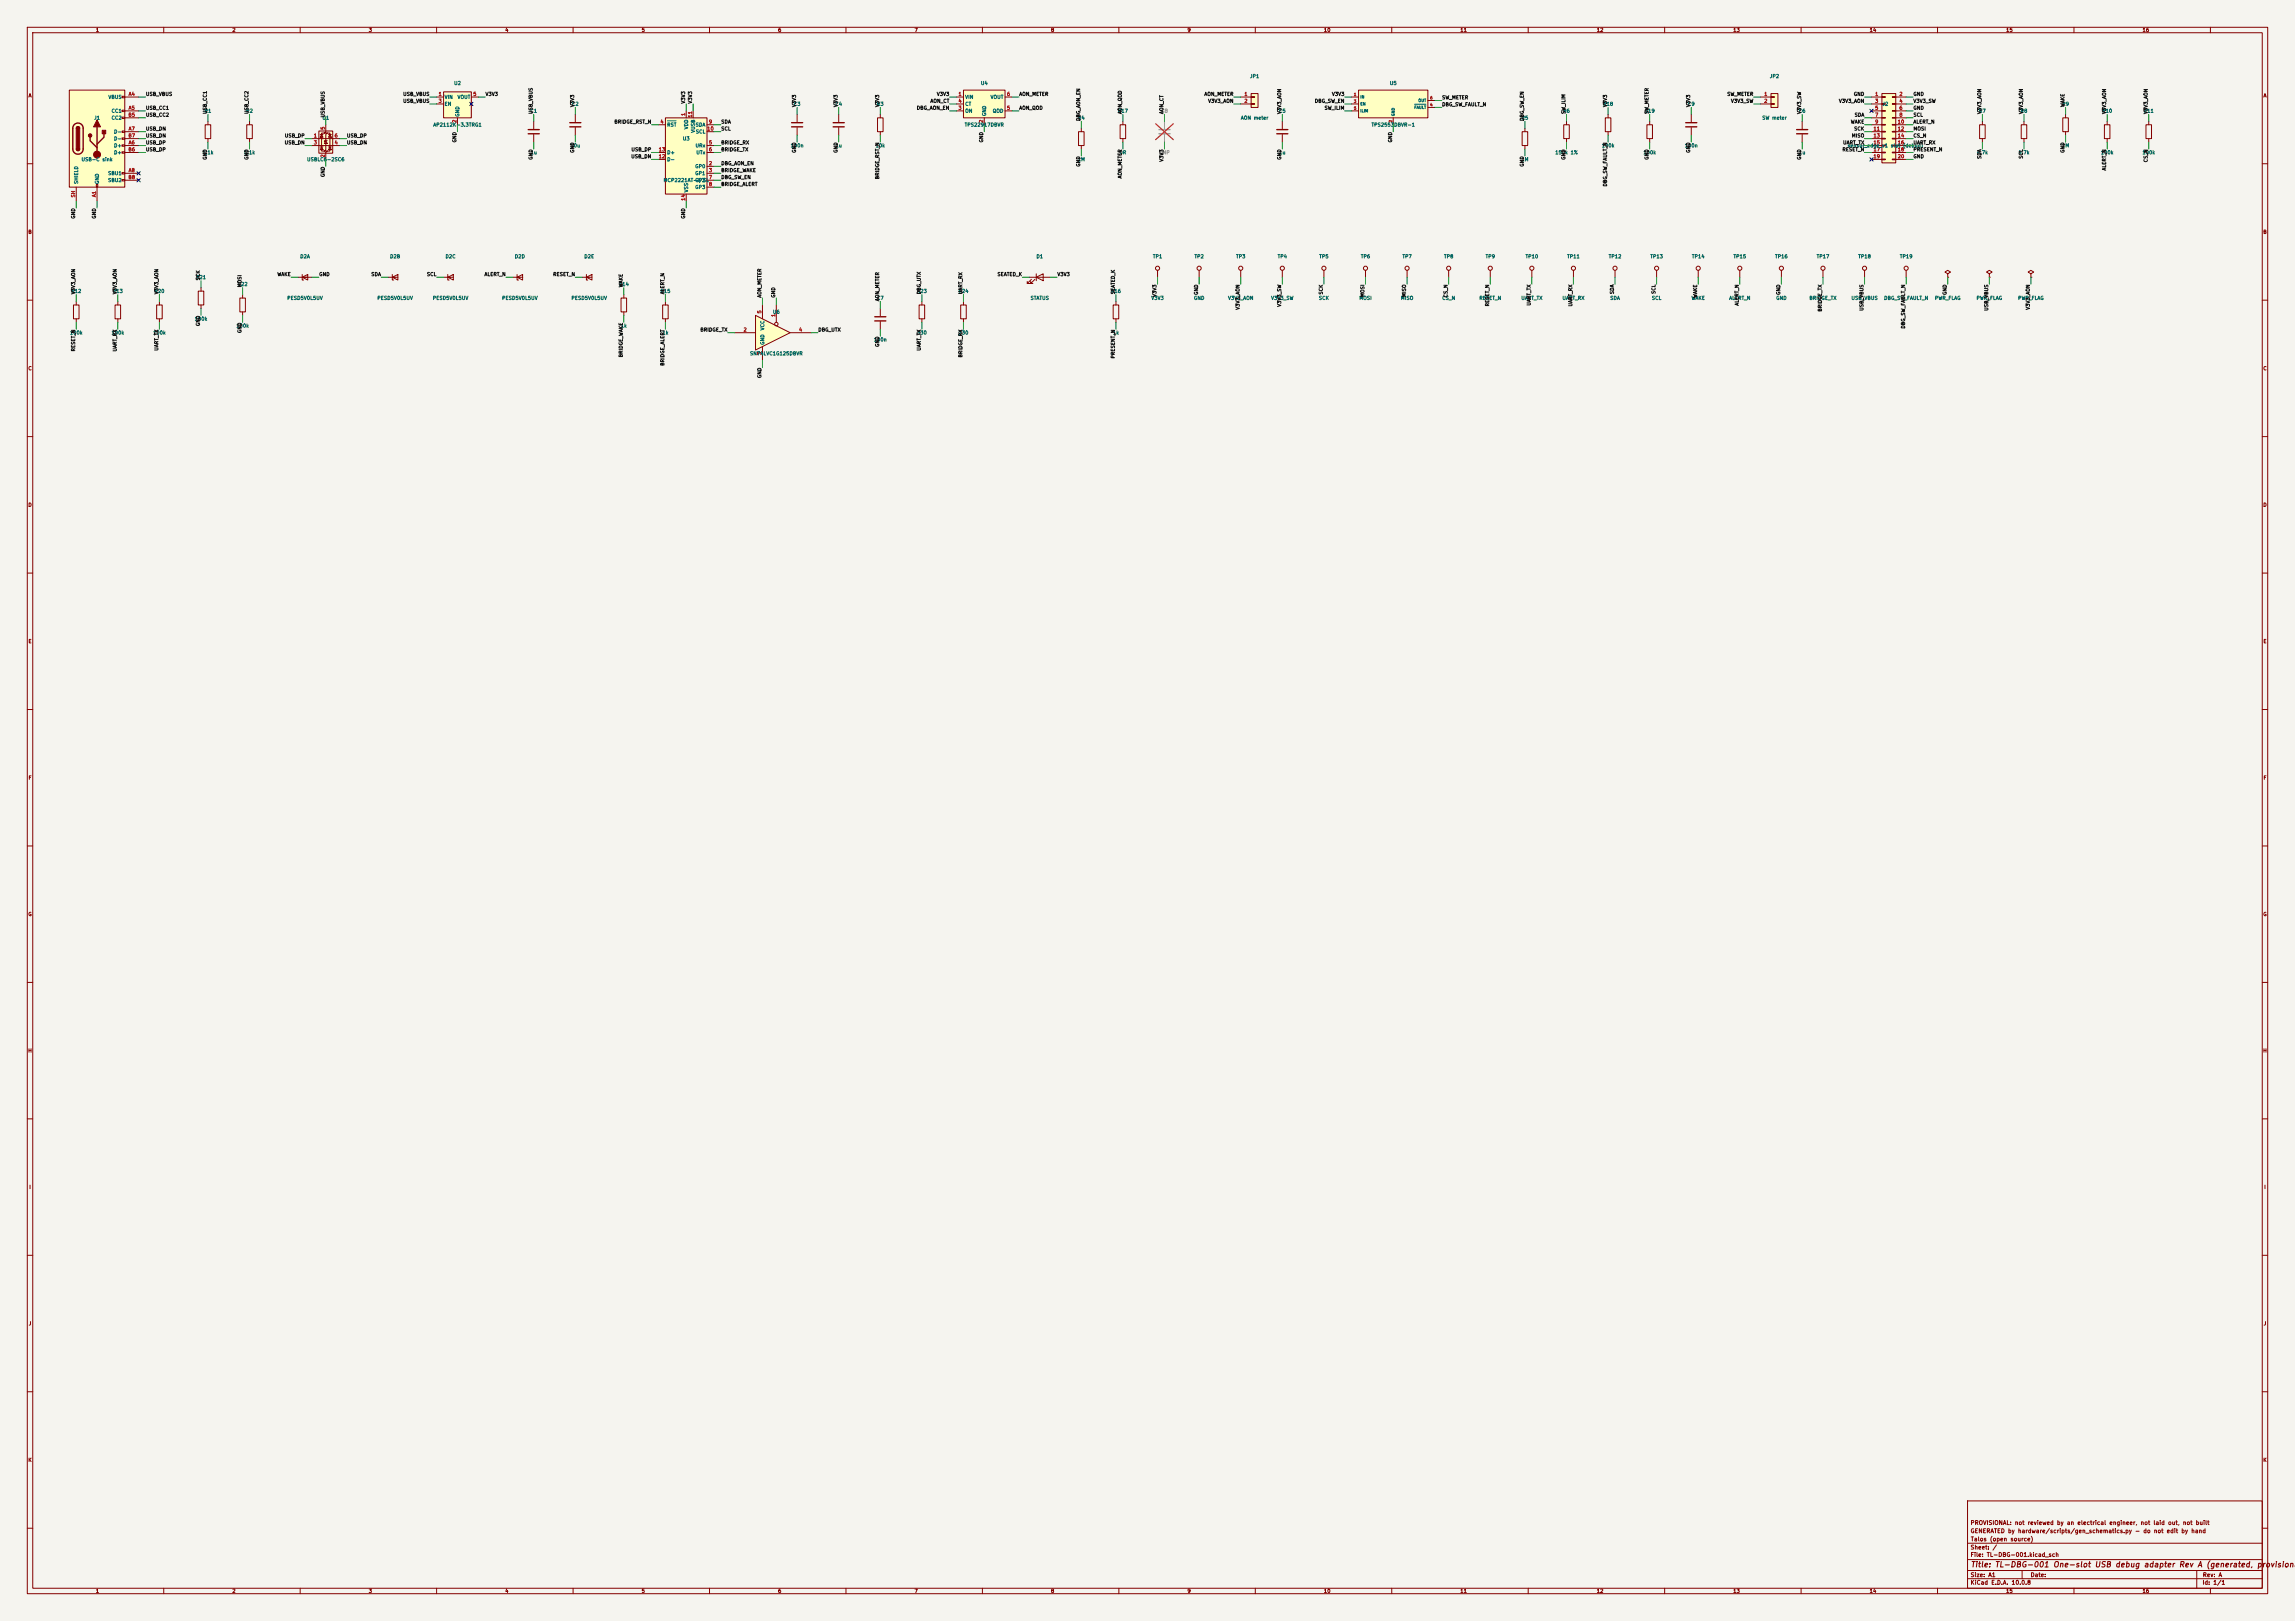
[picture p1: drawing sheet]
<svg xmlns="http://www.w3.org/2000/svg" width="841mm" height="594mm" viewBox="0 0 841 594" stroke-linecap="round" stroke-linejoin="round" font-family="sans-serif">
<defs><g id="words">
<text font-size="2" fill="#840000" x="722" y="574.8">Title: TL-DBG-001 One-slot USB debug adapter Rev A (generated, provisiona</text>
<g font-size="1.5" fill="#840000">
<text x="721.9" y="562.1">GENERATED by hardware/scripts/gen_schematics.py - do not edit by hand</text>
<text x="721.9" y="559.1">PROVISIONAL: not reviewed by an electrical engineer, not laid out, not built</text>
<text x="721.9" y="568.1">Sheet: /</text>
<text x="722" y="565.1">Talos (open source)</text>
<text x="721.9" y="570.8">File: TL-DBG-001.kicad_sch</text>
<text x="721.9" y="581">KiCad E.D.A. 10.0.8</text>
<text x="721.9" y="578.2">Size: A1</text>
<text x="743.9" y="578.2">Date:</text>
<text x="806.9" y="581">Id: 1/1</text>
<text x="807" y="578.2">Rev: A</text>
</g>
<g font-size="1.3" fill="#840000">
<text x="35" y="12">1</text>
<text x="85" y="12">2</text>
<text x="135" y="12">3</text>
<text x="185" y="12">4</text>
<text x="235" y="12">5</text>
<text x="285" y="12">6</text>
<text x="335" y="12">7</text>
<text x="385" y="12">8</text>
<text x="435" y="12">9</text>
<text x="485" y="12">10</text>
<text x="535" y="12">11</text>
<text x="585" y="12">12</text>
<text x="635" y="12">13</text>
<text x="685" y="12">14</text>
<text x="735" y="12">15</text>
<text x="785" y="12">16</text>
<text x="10.3" y="36">A</text>
<text x="829.3" y="36">A</text>
<text x="10.2" y="86">B</text>
<text x="829.2" y="86">B</text>
<text x="10.2" y="136">C</text>
<text x="829.2" y="136">C</text>
<text x="10.2" y="186">D</text>
<text x="829.2" y="186">D</text>
<text x="10.3" y="236">E</text>
<text x="829.3" y="236">E</text>
<text x="10.3" y="286">F</text>
<text x="829.3" y="286">F</text>
<text x="10.2" y="336">G</text>
<text x="829.2" y="336">G</text>
<text x="10.2" y="386">H</text>
<text x="829.2" y="386">H</text>
<text x="10.6" y="436">I</text>
<text x="829.6" y="436">I</text>
<text x="10.4" y="486">J</text>
<text x="829.4" y="486">J</text>
<text x="10.2" y="536">K</text>
<text x="829.2" y="536">K</text>
<text x="35" y="584">1</text>
<text x="85" y="584">2</text>
<text x="135" y="584">3</text>
<text x="185" y="584">4</text>
<text x="235" y="584">5</text>
<text x="285" y="584">6</text>
<text x="335" y="584">7</text>
<text x="385" y="584">8</text>
<text x="435" y="584">9</text>
<text x="485" y="584">10</text>
<text x="535" y="584">11</text>
<text x="585" y="584">12</text>
<text x="635" y="584">13</text>
<text x="685" y="584">14</text>
<text x="735" y="584">15</text>
<text x="785" y="584">16</text>
</g>
<g font-size="1.3" fill="#006464">
<text x="457.9" y="28.9">JP1</text>
<text x="648.4" y="28.9">JP2</text>
<text x="166.2" y="31.4">U2</text>
<text x="359.3" y="31.4">U4</text>
<text x="509.1" y="31.4">U5</text>
<text x="39.6" y="36.5">VBUS</text>
<text x="40.7" y="41.6">CC1</text>
<text x="74.8" y="41.6">R1</text>
<text x="90.1" y="41.6">R2</text>
<text x="162.8" y="36.5">VIN</text>
<text x="162.8" y="39.1">EN</text>
<text x="167.5" y="36.5">VOUT</text>
<text x="194.2" y="41.6">C1</text>
<text x="209.5" y="39.1">C2</text>
<text x="290.7" y="39.1">C3</text>
<text x="306" y="39.1">C4</text>
<text x="321.2" y="39.1">R3</text>
<text x="353.5" y="36.5">VIN</text>
<text x="353.5" y="41.6">ON</text>
<text x="353.5" y="39.1">CT</text>
<text x="362.8" y="36.5">VOUT</text>
<text x="363.6" y="41.6">QOD</text>
<text x="409.5" y="41.6">R17</text>
<text x="468.5" y="41.6">C5</text>
<text x="572.7" y="41.6">R6</text>
<text x="587.3" y="39.1">R18</text>
<text x="602.5" y="41.6">R19</text>
<text x="618.4" y="39.1">C9</text>
<text x="659" y="41.6">C6</text>
<text x="689.7" y="39.1">J2</text>
<text x="725.1" y="41.6">R7</text>
<text x="740.3" y="41.6">R8</text>
<text x="755.6" y="39.1">R9</text>
<text x="770.2" y="41.6">R10</text>
<text x="785.4" y="41.6">R11</text>
<text x="34.3" y="44.1">J1</text>
<text x="40.7" y="44.1">CC2</text>
<text x="118" y="44.1">U1</text>
<text x="158.6" y="46.7">AP2112K-3.3TRG1</text>
<text x="168.6" y="43" transform="rotate(-90 168.6 43)">GND</text>
<text x="244.3" y="46.7">RST</text>
<text x="252.4" y="47.5" transform="rotate(-90 252.4 47.5)">VDD</text>
<text x="254.8" y="46.7">SDA</text>
<text x="353.4" y="46.7">TPS22917DBVR</text>
<text x="361.6" y="42.7" transform="rotate(-90 361.6 42.7)">GND</text>
<text x="394.9" y="44.1">R4</text>
<text x="454.6" y="44.1">AON meter</text>
<text x="502.4" y="46.7">TPS2553DBVR-1</text>
<text x="557.4" y="44.1">R5</text>
<text x="645.6" y="44.1">SW meter</text>
<text x="41.6" y="49.2">D-</text>
<text x="41.6" y="51.8">D-</text>
<text x="250.1" y="51.8">U3</text>
<text x="254.8" y="49.2">SCL</text>
<text x="255" y="48.8" transform="rotate(-90 255 48.8)">VUSB</text>
<text x="29.7" y="59.4">USB-C sink</text>
<text x="41.6" y="54.3">D+</text>
<text x="41.6" y="56.8">D+</text>
<text x="74" y="56.8">5.1k</text>
<text x="89.3" y="56.8">5.1k</text>
<text x="112.4" y="59.4">USBLC6-2SC6</text>
<text x="194.3" y="56.8">1u</text>
<text x="208.9" y="54.3">10u</text>
<text x="244.3" y="59.4">D-</text>
<text x="244.3" y="56.8">D+</text>
<text x="254.7" y="54.3">URx</text>
<text x="255" y="56.8">UTx</text>
<text x="289.6" y="54.3">100n</text>
<text x="306" y="54.3">1u</text>
<text x="320.7" y="54.3">10k</text>
<text x="394.8" y="59.4">1M</text>
<text x="410.1" y="56.8">0R</text>
<text x="468.6" y="56.8">1u</text>
<text x="557.3" y="59.4">1M</text>
<text x="569.8" y="56.8">150k 1%</text>
<text x="586.8" y="54.3">100k</text>
<text x="602.1" y="56.8">100k</text>
<text x="617.2" y="54.3">100n</text>
<text x="659.1" y="56.8">1u</text>
<text x="676.9" y="54.3">sensor_edge_v1 slot (debug)</text>
<text x="724.3" y="56.8">4.7k</text>
<text x="739.5" y="56.8">4.7k</text>
<text x="755.5" y="54.3">1M</text>
<text x="769.7" y="56.8">100k</text>
<text x="784.9" y="56.8">100k</text>
<text x="39.5" y="64.5">SBU1</text>
<text x="254.6" y="61.9">GP0</text>
<text x="254.6" y="64.5">GP1</text>
<text x="28.9" y="67.6" transform="rotate(-90 28.9 67.6)">SHIELD</text>
<text x="36.5" y="67.6" transform="rotate(-90 36.5 67.6)">GND</text>
<text x="39.5" y="67">SBU2</text>
<text x="243" y="67">MCP2221AT-I/SL</text>
<text x="252.4" y="70.6" transform="rotate(-90 252.4 70.6)">VSS</text>
<text x="254.6" y="67">GP2</text>
<text x="254.6" y="69.5">GP3</text>
<text x="109.8" y="94.9">D2A</text>
<text x="142.8" y="94.9">D2B</text>
<text x="163.1" y="94.9">D2C</text>
<text x="188.5" y="94.9">D2D</text>
<text x="214" y="94.9">D2E</text>
<text x="379.6" y="94.9">D1</text>
<text x="422.3" y="94.9">TP1</text>
<text x="437.6" y="94.9">TP2</text>
<text x="452.8" y="94.9">TP3</text>
<text x="468" y="94.9">TP4</text>
<text x="483.3" y="94.9">TP5</text>
<text x="498.5" y="94.9">TP6</text>
<text x="513.8" y="94.9">TP7</text>
<text x="529" y="94.9">TP8</text>
<text x="544.2" y="94.9">TP9</text>
<text x="558.9" y="94.9">TP10</text>
<text x="574.1" y="94.9">TP11</text>
<text x="589.4" y="94.9">TP12</text>
<text x="604.6" y="94.9">TP13</text>
<text x="619.8" y="94.9">TP14</text>
<text x="635.1" y="94.9">TP15</text>
<text x="650.3" y="94.9">TP16</text>
<text x="665.6" y="94.9">TP17</text>
<text x="680.8" y="94.9">TP18</text>
<text x="696" y="94.9">TP19</text>
<text x="26" y="107.6">R12</text>
<text x="41.2" y="107.6">R13</text>
<text x="56.4" y="107.6">R20</text>
<text x="71.7" y="102.6">R21</text>
<text x="86.9" y="105.1">R22</text>
<text x="226.6" y="105.1">R14</text>
<text x="241.9" y="107.6">R15</text>
<text x="335.8" y="107.6">R23</text>
<text x="351.1" y="107.6">R24</text>
<text x="407" y="107.6">R16</text>
<text x="105.1" y="110.2">PESD5V0L5UV</text>
<text x="138.1" y="110.2">PESD5V0L5UV</text>
<text x="158.4" y="110.2">PESD5V0L5UV</text>
<text x="183.8" y="110.2">PESD5V0L5UV</text>
<text x="209.2" y="110.2">PESD5V0L5UV</text>
<text x="321.2" y="110.2">C7</text>
<text x="377.5" y="110.2">STATUS</text>
<text x="421.8" y="110.2">V3V3</text>
<text x="437.4" y="110.2">GND</text>
<text x="449.9" y="110.2">V3V3_AON</text>
<text x="465.7" y="110.2">V3V3_SW</text>
<text x="483.1" y="110.2">SCK</text>
<text x="498" y="110.2">MOSI</text>
<text x="513.2" y="110.2">MISO</text>
<text x="528.3" y="110.2">CS_N</text>
<text x="542" y="110.2">RESET_N</text>
<text x="557.3" y="110.2">UART_TX</text>
<text x="572.4" y="110.2">UART_RX</text>
<text x="589.9" y="110.2">SDA</text>
<text x="605.2" y="110.2">SCL</text>
<text x="619.7" y="110.2">WAKE</text>
<text x="633.5" y="110.2">ALERT_N</text>
<text x="650.7" y="110.2">GND</text>
<text x="662.9" y="110.2">BRIDGE_TX</text>
<text x="678.3" y="110.2">USB_VBUS</text>
<text x="690.3" y="110.2">DBG_SW_FAULT_N</text>
<text x="708.9" y="110.2">PWR_FLAG</text>
<text x="724.1" y="110.2">PWR_FLAG</text>
<text x="739.4" y="110.2">PWR_FLAG</text>
<text x="71.2" y="117.8">100k</text>
<text x="283.1" y="115.3">U6</text>
<text x="25.5" y="122.9">100k</text>
<text x="40.7" y="122.9">100k</text>
<text x="56" y="122.9">100k</text>
<text x="86.4" y="120.3">100k</text>
<text x="227.4" y="120.3">1k</text>
<text x="242.6" y="122.9">1k</text>
<text x="280.4" y="121.2" transform="rotate(-90 280.4 121.2)">VCC</text>
<text x="320.1" y="125.4">100n</text>
<text x="335.9" y="122.9">330</text>
<text x="351.1" y="122.9">330</text>
<text x="407.7" y="122.9">1k</text>
<text x="274.7" y="130.5">SN74LVC1G125DBVR</text>
<text x="280.4" y="126.5" transform="rotate(-90 280.4 126.5)">GND</text>
</g>
<g font-size="1.3" fill="#a90000">
<text x="47" y="35.4">A4</text>
<text x="160.6" y="35.4">1</text>
<text x="173.3" y="35.4">5</text>
<text x="351.1" y="35.4">1</text>
<text x="368.8" y="35.4">6</text>
<text x="455.8" y="35.4">1</text>
<text x="646.3" y="35.4">1</text>
<text x="687" y="35.4">1</text>
<text x="695.9" y="35.4">2</text>
<text x="47" y="40.5">A5</text>
<text x="160.6" y="38">3</text>
<text x="351.1" y="40.5">3</text>
<text x="351.1" y="38">4</text>
<text x="368.8" y="40.5">5</text>
<text x="455.8" y="38">2</text>
<text x="646.3" y="38">2</text>
<text x="687" y="38">3</text>
<text x="687" y="40.5">5</text>
<text x="695.9" y="38">4</text>
<text x="695.9" y="40.5">6</text>
<text x="46.9" y="43">B5</text>
<text x="119.2" y="47.7" transform="rotate(-90 119.2 47.7)">5</text>
<text x="167.5" y="45.2" transform="rotate(-90 167.5 45.2)">2</text>
<text x="241.8" y="45.6">4</text>
<text x="251.3" y="42.6" transform="rotate(-90 251.3 42.6)">1</text>
<text x="253.9" y="43.2" transform="rotate(-90 253.9 43.2)">11</text>
<text x="259.6" y="45.6">9</text>
<text x="360.5" y="45.2" transform="rotate(-90 360.5 45.2)">2</text>
<text x="687" y="43">7</text>
<text x="687" y="45.6">9</text>
<text x="695.3" y="45.6">10</text>
<text x="695.9" y="43">8</text>
<text x="46.9" y="50.7">B7</text>
<text x="47" y="53.2">A6</text>
<text x="47" y="48.1">A7</text>
<text x="114.8" y="50.7">1</text>
<text x="114.8" y="53.2">3</text>
<text x="122.5" y="53.2">4</text>
<text x="122.5" y="50.7">6</text>
<text x="259" y="48.1">10</text>
<text x="259.6" y="53.2">5</text>
<text x="686.4" y="48.1">11</text>
<text x="686.4" y="50.7">13</text>
<text x="686.4" y="53.2">15</text>
<text x="695.3" y="48.1">12</text>
<text x="695.3" y="50.7">14</text>
<text x="695.3" y="53.2">16</text>
<text x="46.9" y="55.7">B6</text>
<text x="119.2" y="57.9" transform="rotate(-90 119.2 57.9)">2</text>
<text x="241.2" y="58.3">12</text>
<text x="241.2" y="55.7">13</text>
<text x="259.6" y="55.7">6</text>
<text x="686.4" y="55.7">17</text>
<text x="686.4" y="58.3">19</text>
<text x="695.3" y="55.7">18</text>
<text x="695.3" y="58.3">20</text>
<text x="46.9" y="65.9">B8</text>
<text x="47" y="63.4">A8</text>
<text x="259.6" y="60.8">2</text>
<text x="259.6" y="63.4">3</text>
<text x="259.6" y="65.9">7</text>
<text x="259.6" y="68.4">8</text>
<text x="27.8" y="72.5" transform="rotate(-90 27.8 72.5)">SH</text>
<text x="35.4" y="72.4" transform="rotate(-90 35.4 72.4)">A1</text>
<text x="251.3" y="73.7" transform="rotate(-90 251.3 73.7)">14</text>
<text x="279.3" y="115" transform="rotate(-90 279.3 115)">5</text>
<text x="284.3" y="116.3" transform="rotate(-90 284.3 116.3)">1</text>
<text x="272.3" y="121.8">2</text>
<text x="292.6" y="121.8">4</text>
<text x="279.3" y="130.3" transform="rotate(-90 279.3 130.3)">3</text>
</g>
<g font-size="1.3" fill="#0f0f0f">
<text x="53.3" y="35.4">USB_VBUS</text>
<text x="147.6" y="35.4">USB_VBUS</text>
<text x="177.8" y="35.4">V3V3</text>
<text x="343.2" y="35.4">V3V3</text>
<text x="373.4" y="35.4">AON_METER</text>
<text x="441.2" y="35.4">AON_METER</text>
<text x="487.9" y="35.4">V3V3</text>
<text x="632.8" y="35.4">SW_METER</text>
<text x="679.2" y="35.4">GND</text>
<text x="701" y="35.4">GND</text>
<text x="53.3" y="40.5">USB_CC1</text>
<text x="76.1" y="41.9" transform="rotate(-90 76.1 41.9)">USB_CC1</text>
<text x="91.3" y="41.9" transform="rotate(-90 91.3 41.9)">USB_CC2</text>
<text x="147.6" y="38">USB_VBUS</text>
<text x="195.5" y="41.9" transform="rotate(-90 195.5 41.9)">USB_VBUS</text>
<text x="210.7" y="39.4" transform="rotate(-90 210.7 39.4)">V3V3</text>
<text x="251.3" y="38.1" transform="rotate(-90 251.3 38.1)">V3V3</text>
<text x="253.9" y="38.1" transform="rotate(-90 253.9 38.1)">V3V3</text>
<text x="292" y="39.4" transform="rotate(-90 292 39.4)">V3V3</text>
<text x="307.2" y="39.4" transform="rotate(-90 307.2 39.4)">V3V3</text>
<text x="322.5" y="39.4" transform="rotate(-90 322.5 39.4)">V3V3</text>
<text x="335.8" y="40.5">DBG_AON_EN</text>
<text x="340.8" y="38">AON_CT</text>
<text x="373.4" y="40.5">AON_QOD</text>
<text x="411.4" y="41.9" transform="rotate(-90 411.4 41.9)">AON_QOD</text>
<text x="426.6" y="41.9" transform="rotate(-90 426.6 41.9)">AON_CT</text>
<text x="442.6" y="38">V3V3_AON</text>
<text x="469.8" y="41.9" transform="rotate(-90 469.8 41.9)">V3V3_AON</text>
<text x="481.6" y="38">DBG_SW_EN</text>
<text x="485.2" y="40.5">SW_ILIM</text>
<text x="528.3" y="39.2">DBG_SW_FAULT_N</text>
<text x="528.3" y="36.7">SW_METER</text>
<text x="573.9" y="41.9" transform="rotate(-90 573.9 41.9)">SW_ILIM</text>
<text x="589.2" y="39.4" transform="rotate(-90 589.2 39.4)">V3V3</text>
<text x="604.4" y="41.9" transform="rotate(-90 604.4 41.9)">SW_METER</text>
<text x="619.6" y="39.4" transform="rotate(-90 619.6 39.4)">V3V3</text>
<text x="634.2" y="38">V3V3_SW</text>
<text x="660.3" y="41.9" transform="rotate(-90 660.3 41.9)">V3V3_SW</text>
<text x="673.7" y="38">V3V3_AON</text>
<text x="701" y="40.5">GND</text>
<text x="701" y="38">V3V3_SW</text>
<text x="726.3" y="41.9" transform="rotate(-90 726.3 41.9)">V3V3_AON</text>
<text x="741.6" y="41.9" transform="rotate(-90 741.6 41.9)">V3V3_AON</text>
<text x="756.8" y="39.4" transform="rotate(-90 756.8 39.4)">WAKE</text>
<text x="772" y="41.9" transform="rotate(-90 772 41.9)">V3V3_AON</text>
<text x="787.3" y="41.9" transform="rotate(-90 787.3 41.9)">V3V3_AON</text>
<text x="53.3" y="43.1">USB_CC2</text>
<text x="119.3" y="43.2" transform="rotate(-90 119.3 43.2)">USB_VBUS</text>
<text x="225" y="45.6">BRIDGE_RST_N</text>
<text x="264.1" y="45.6">SDA</text>
<text x="396.1" y="44.5" transform="rotate(-90 396.1 44.5)">DBG_AON_EN</text>
<text x="558.7" y="44.5" transform="rotate(-90 558.7 44.5)">DBG_SW_EN</text>
<text x="678.1" y="45.6">WAKE</text>
<text x="679.5" y="43.1">SDA</text>
<text x="701" y="43.1">SCL</text>
<text x="701" y="45.6">ALERT_N</text>
<text x="53.3" y="48.1">USB_DN</text>
<text x="53.3" y="50.7">USB_DN</text>
<text x="53.3" y="53.2">USB_DP</text>
<text x="104.2" y="53.2">USB_DN</text>
<text x="104.2" y="50.7">USB_DP</text>
<text x="127" y="50.7">USB_DP</text>
<text x="127" y="53.2">USB_DN</text>
<text x="167.5" y="52.4" transform="rotate(-90 167.5 52.4)">GND</text>
<text x="264.1" y="53.2">BRIDGE_RX</text>
<text x="264.1" y="48.1">SCL</text>
<text x="360.6" y="52.4" transform="rotate(-90 360.6 52.4)">GND</text>
<text x="510.4" y="52.4" transform="rotate(-90 510.4 52.4)">GND</text>
<text x="675.2" y="53.2">UART_TX</text>
<text x="678.4" y="50.7">MISO</text>
<text x="679.3" y="48.1">SCK</text>
<text x="701" y="53.2">UART_RX</text>
<text x="701" y="50.7">CS_N</text>
<text x="701" y="48.1">MOSI</text>
<text x="53.3" y="55.8">USB_DP</text>
<text x="76.1" y="58.7" transform="rotate(-90 76.1 58.7)">GND</text>
<text x="91.3" y="58.7" transform="rotate(-90 91.3 58.7)">GND</text>
<text x="195.5" y="58.7" transform="rotate(-90 195.5 58.7)">GND</text>
<text x="210.7" y="56.2" transform="rotate(-90 210.7 56.2)">GND</text>
<text x="231.2" y="58.3">USB_DN</text>
<text x="231.2" y="55.8">USB_DP</text>
<text x="264.1" y="55.8">BRIDGE_TX</text>
<text x="292" y="56.2" transform="rotate(-90 292 56.2)">GND</text>
<text x="307.2" y="56.2" transform="rotate(-90 307.2 56.2)">GND</text>
<text x="426.6" y="59.4" transform="rotate(-90 426.6 59.4)">V3V3</text>
<text x="469.8" y="58.7" transform="rotate(-90 469.8 58.7)">GND</text>
<text x="573.9" y="58.7" transform="rotate(-90 573.9 58.7)">GND</text>
<text x="604.4" y="58.7" transform="rotate(-90 604.4 58.7)">GND</text>
<text x="619.6" y="56.2" transform="rotate(-90 619.6 56.2)">GND</text>
<text x="660.3" y="58.7" transform="rotate(-90 660.3 58.7)">GND</text>
<text x="675" y="55.8">RESET_N</text>
<text x="701" y="55.8">PRESENT_N</text>
<text x="701" y="58.3">GND</text>
<text x="726.3" y="58.4" transform="rotate(-90 726.3 58.4)">SDA</text>
<text x="741.6" y="58.3" transform="rotate(-90 741.6 58.3)">SCL</text>
<text x="756.8" y="56.2" transform="rotate(-90 756.8 56.2)">GND</text>
<text x="787.3" y="59.6" transform="rotate(-90 787.3 59.6)">CS_N</text>
<text x="119.3" y="65.1" transform="rotate(-90 119.3 65.1)">GND</text>
<text x="264.1" y="60.8">DBG_AON_EN</text>
<text x="264.1" y="63.4">BRIDGE_WAKE</text>
<text x="264.1" y="65.9">DBG_SW_EN</text>
<text x="322.5" y="65.8" transform="rotate(-90 322.5 65.8)">BRIDGE_RST_N</text>
<text x="396.1" y="61.2" transform="rotate(-90 396.1 61.2)">GND</text>
<text x="411.4" y="65.5" transform="rotate(-90 411.4 65.5)">AON_METER</text>
<text x="558.7" y="61.2" transform="rotate(-90 558.7 61.2)">GND</text>
<text x="772" y="62.6" transform="rotate(-90 772 62.6)">ALERT_N</text>
<text x="264.1" y="68.5">BRIDGE_ALERT</text>
<text x="589.2" y="68.5" transform="rotate(-90 589.2 68.5)">DBG_SW_FAULT_N</text>
<text x="27.8" y="80.3" transform="rotate(-90 27.8 80.3)">GND</text>
<text x="35.4" y="80.3" transform="rotate(-90 35.4 80.3)">GND</text>
<text x="251.3" y="80.3" transform="rotate(-90 251.3 80.3)">GND</text>
<text x="101.5" y="101.5">WAKE</text>
<text x="116.8" y="101.5">GND</text>
<text x="135.9" y="101.5">SDA</text>
<text x="156.3" y="101.5">SCL</text>
<text x="177.4" y="101.5">ALERT_N</text>
<text x="202.5" y="101.5">RESET_N</text>
<text x="365.4" y="101.5">SEATED_K</text>
<text x="387.3" y="101.5">V3V3</text>
<text x="27.8" y="108" transform="rotate(-90 27.8 108)">V3V3_AON</text>
<text x="43.1" y="108" transform="rotate(-90 43.1 108)">V3V3_AON</text>
<text x="58.3" y="108" transform="rotate(-90 58.3 108)">V3V3_AON</text>
<text x="73.5" y="102.9" transform="rotate(-90 73.5 102.9)">SCK</text>
<text x="88.8" y="105.4" transform="rotate(-90 88.8 105.4)">MOSI</text>
<text x="228.5" y="105.4" transform="rotate(-90 228.5 105.4)">WAKE</text>
<text x="243.7" y="108" transform="rotate(-90 243.7 108)">ALERT_N</text>
<text x="337.7" y="108" transform="rotate(-90 337.7 108)">DBG_UTX</text>
<text x="352.9" y="108" transform="rotate(-90 352.9 108)">UART_RX</text>
<text x="408.8" y="108" transform="rotate(-90 408.8 108)">SEATED_K</text>
<text x="591.7" y="107.9" transform="rotate(-90 591.7 107.9)">SDA</text>
<text x="606.9" y="107.9" transform="rotate(-90 606.9 107.9)">SCL</text>
<text x="279.3" y="109.2" transform="rotate(-90 279.3 109.2)">AON_METER</text>
<text x="284.4" y="109.2" transform="rotate(-90 284.4 109.2)">GND</text>
<text x="322.5" y="110.5" transform="rotate(-90 322.5 110.5)">AON_METER</text>
<text x="424.1" y="109" transform="rotate(-90 424.1 109)">V3V3</text>
<text x="439.3" y="108.2" transform="rotate(-90 439.3 108.2)">GND</text>
<text x="454.5" y="113.7" transform="rotate(-90 454.5 113.7)">V3V3_AON</text>
<text x="469.8" y="112.6" transform="rotate(-90 469.8 112.6)">V3V3_SW</text>
<text x="485" y="108.1" transform="rotate(-90 485 108.1)">SCK</text>
<text x="500.3" y="109" transform="rotate(-90 500.3 109)">MOSI</text>
<text x="515.5" y="109" transform="rotate(-90 515.5 109)">MISO</text>
<text x="530.7" y="109.1" transform="rotate(-90 530.7 109.1)">CS_N</text>
<text x="546" y="112.4" transform="rotate(-90 546 112.4)">RESET_N</text>
<text x="561.2" y="112.2" transform="rotate(-90 561.2 112.2)">UART_TX</text>
<text x="576.5" y="112.5" transform="rotate(-90 576.5 112.5)">UART_RX</text>
<text x="622.2" y="109.3" transform="rotate(-90 622.2 109.3)">WAKE</text>
<text x="637.4" y="112.2" transform="rotate(-90 637.4 112.2)">ALERT_N</text>
<text x="652.7" y="108.2" transform="rotate(-90 652.7 108.2)">GND</text>
<text x="713.6" y="108.2" transform="rotate(-90 713.6 108.2)">GND</text>
<text x="744.1" y="113.7" transform="rotate(-90 744.1 113.7)">V3V3_AON</text>
<text x="73.5" y="119.7" transform="rotate(-90 73.5 119.7)">GND</text>
<text x="667.9" y="114.3" transform="rotate(-90 667.9 114.3)">BRIDGE_TX</text>
<text x="683.1" y="114" transform="rotate(-90 683.1 114)">USB_VBUS</text>
<text x="728.9" y="114" transform="rotate(-90 728.9 114)">USB_VBUS</text>
<text x="88.8" y="122.2" transform="rotate(-90 88.8 122.2)">GND</text>
<text x="256.5" y="121.8">BRIDGE_TX</text>
<text x="299.7" y="121.8">DBG_UTX</text>
<text x="698.4" y="120.6" transform="rotate(-90 698.4 120.6)">DBG_SW_FAULT_N</text>
<text x="27.8" y="128.9" transform="rotate(-90 27.8 128.9)">RESET_N</text>
<text x="43.1" y="129" transform="rotate(-90 43.1 129)">UART_RX</text>
<text x="58.3" y="128.7" transform="rotate(-90 58.3 128.7)">UART_TX</text>
<text x="228.5" y="131.1" transform="rotate(-90 228.5 131.1)">BRIDGE_WAKE</text>
<text x="322.5" y="127.3" transform="rotate(-90 322.5 127.3)">GND</text>
<text x="337.7" y="128.7" transform="rotate(-90 337.7 128.7)">UART_TX</text>
<text x="352.9" y="131.2" transform="rotate(-90 352.9 131.2)">BRIDGE_RX</text>
<text x="408.8" y="131.5" transform="rotate(-90 408.8 131.5)">PRESENT_N</text>
<text x="243.7" y="134.2" transform="rotate(-90 243.7 134.2)">BRIDGE_ALERT</text>
<text x="279.3" y="138.7" transform="rotate(-90 279.3 138.7)">GND</text>
</g>
<g font-size="1.3" fill="#939391">
<text x="425.4" y="41.6">C8</text>
<text x="424.7" y="56.8">DNP</text>
</g>
<g font-size="1" fill="#a90000">
<text x="496" y="35.4">1</text>
<text x="496" y="37.9">3</text>
<text x="496" y="40.5">5</text>
<text x="523.9" y="39.2">4</text>
<text x="523.9" y="36.6">6</text>
<text x="510.4" y="45" transform="rotate(-90 510.4 45)">2</text>
</g>
<g font-size="1" fill="#006464">
<text x="498.3" y="36.3">IN</text>
<text x="498.3" y="38.9">EN</text>
<text x="498.3" y="41.4">ILIM</text>
<text x="518.1" y="40.1">FAULT</text>
<text x="519.6" y="37.6">OUT</text>
<text x="511.3" y="42.7" transform="rotate(-90 511.3 42.7)">GND</text>
</g>
</g></defs>
<path d="M0 0h841v594h-841z" fill="#f5f4ef" stroke="#f5f4ef" stroke-width=".37"/>
<g fill="none" stroke="#840000" stroke-width=".37">
<path d="M10 10h821v574h-821zM12 12h817v570h-817zM60 10v2M110 10v2M160 10v2M210 10v2M260 10v2M310 10v2M360 10v2M410 10v2M460 10v2M510 10v2"/>
<path d="M560 10v2M610 10v2M660 10v2M710 10v2M760 10v2M810 10v2M10 60h2M740.7 45.7h2v5.1h-2zM741.7 44.4v1.3M741.7 50.8v1.3M755.9 43.2h2v5.1h-2zM756.9 41.9v1.3"/>
<path d="M756.9 48.3v1.2M771.1 45.7h2.1v5.1h-2.1zM772.2 44.4v1.3M772.2 50.8v1.3M829 60h2M10 110h2M162.6 101.6h3.5M164.1 100.6v2h.5M164.1 101.6l2-1v2zM829 110h2M10 160h2M829 160h2"/>
<path d="M10 210h2M829 210h2M10 260h2M829 260h2M10 310h2M829 310h2M10 360h2M829 360h2M10 410h2M829 410h2M10 460h2M829 460h2"/>
<path d="M10 510h2M829 510h2M10 560h2M721 550h108v32h-108zM829 560h2M721 578.5h108M721 575.5h108M721 571.5h108M721 565.5h108M741 575.5v3M805 575.5v6.5M60 582v2"/>
<path d="M110 582v2M160 582v2M210 582v2M260 582v2M310 582v2M360 582v2M410 582v2M460 582v2M510 582v2M560 582v2M610 582v2M660 582v2"/>
<path d="M710 582v2M760 582v2M810 582v2"/>
</g>
<path d="M25.4 33h20.3v35.6h-20.3z" fill="#ffffc2"/>
<g fill="none" stroke="#840000" stroke-width=".37">
<path d="M25.4 33h20.3v35.6h-20.3zM44.7 35.3h1v.5h-1zM45.7 35.6h5.1M27.9 47l.2-.5 .5-.1 .4 .1 .2 .5M27.9 54.6l.2 .5 .5 .1 .4-.1 .2-.5M44.7 40.4h1v.5h-1zM44.7 42.9h1v.5h-1zM44.7 48h1v.5h-1zM44.7 50.5h1v.6h-1zM44.7 53.1h1v.5h-1zM44.7 55.6h1v.5h-1zM45.7 40.6h5.1"/>
<path d="M45.7 53.3h5.1M45.7 48.3h5.1M45.7 43.2h5.1M45.7 55.9h5.1M45.7 50.8h5.1M725.4 45.7h2.1v5.1h-2.1zM726.4 44.4v1.3M726.4 50.8v1.3M27.9 68.6v5.1M35.3 67.6h.5v1h-.5zM35.6 68.6v5.1M44.7 63.2h1v.6h-1z"/>
<path d="M44.7 65.8h1v.5h-1zM45.7 63.5h5.1M45.7 66h5.1M668 99.1v2.5M683.3 99.1v2.5M698.5 99.1v2.5M713.7 100.3l1.1-.6-1.1-.6-1 .6 1 .6v1.3M713.7 101.6h.1M729 100.3l1-.6-1-.6-1 .6 1 .6v1.3M729 101.6h.1M744.2 100.3l1-.6-1-.6-1 .6 1 .6v1.3M744.2 101.6h.1"/>
<circle cx="668" cy="98.3" r=".76"/>
<circle cx="683.3" cy="98.3" r=".76"/>
<circle cx="698.5" cy="98.3" r=".76"/>
</g>
<path d="M27.2 45.7a1.9 1.9 0 0 1 2.1-.5 1.9 1.9 0 0 1 1.2 1.8v7.6a1.91 1.91 0 0 1-1.9 1.9 1.91 1.91 0 0 1-1.9-1.9v-7.8zM33 50.3v1.3l2.6 2.5M35.6 46.5v10.1M38.1 49v1.3l-2.5 2.5" fill="none" stroke="#840000" stroke-width=".51"/>
<g fill="#840000" stroke="#840000" stroke-width=".37">
<path d="M27.9 47h1.3v7.6h-1.3z"/>
<path d="M28.1 46.5l.7-.1 .4 .6h-1.3z"/>
<path d="M27.9 54.6h1.3l-.2 .5-.4 .1-.5-.1z"/>
<path d="M35.6 43.9l1.2 2.6h-2.5z"/>
<path d="M37.5 47.8h1.2v1.2h-1.2z"/>
<circle cx="33" cy="49.7" r=".63"/>
<circle cx="35.6" cy="56.6" r="1.27"/>
</g>
<path d="M689.6 34.3h5.1v25.4h-5.1z" fill="#ffffc2"/>
<g fill="none" stroke="#840000" stroke-width=".37">
<path d="M685.8 35.6h3.8M685.8 38.1h3.8M689.6 34.3h5.1v25.4h-5.1zM689.6 35.4h1.3v.3h-1.3zM689.6 38h1.3v.2h-1.3zM693.4 35.4h1.3v.3h-1.3zM693.4 38h1.3v.2h-1.3zM694.7 35.6h3.8M694.7 38.1h3.8M660.4 44.4v2.8M660.4 49.3v2.8M685.8 40.6h3.8"/>
<path d="M685.8 43.2h3.8M685.8 45.7h3.8M685.8 48.3h3.8M685.8 50.8h3.8M685.8 53.3h3.8M685.8 55.9h3.8M685.8 58.4h3.8M689.6 40.5h1.3v.3h-1.3zM689.6 43.1h1.3v.2h-1.3zM689.6 45.6h1.3v.2h-1.3zM689.6 48.1h1.3v.3h-1.3zM689.6 50.7h1.3v.2h-1.3z"/>
<path d="M689.6 53.2h1.3v.3h-1.3zM689.6 55.8h1.3v.2h-1.3zM689.6 58.3h1.3v.2h-1.3zM693.4 40.5h1.3v.3h-1.3zM693.4 43.1h1.3v.2h-1.3zM693.4 45.6h1.3v.2h-1.3zM693.4 48.1h1.3v.3h-1.3zM693.4 50.7h1.3v.2h-1.3zM693.4 53.2h1.3v.3h-1.3zM693.4 55.8h1.3v.2h-1.3zM693.4 58.3h1.3v.2h-1.3zM694.7 40.6h3.8"/>
<path d="M694.7 43.2h3.8M694.7 45.7h3.8M694.7 48.3h3.8M694.7 50.8h3.8M694.7 53.3h3.8M694.7 55.9h3.8M694.7 58.4h3.8"/>
</g>
<path d="M658.4 47.5h4M658.4 49h4" fill="none" stroke="#840000" stroke-width=".51"/>
<path d="M649 34.3h2.5v5.1h-2.5z" fill="#ffffc2"/>
<g fill="none" stroke="#840000" stroke-width=".37">
<path d="M645.2 35.6h3.8M645.2 38.1h3.8M649 34.3h2.5v5.1h-2.5zM649 35.4h1.2v.3h-1.2zM649 38h1.2v.2h-1.2zM573 45.7h2.1v5.1h-2.1zM574 44.4v1.3M574 50.8v1.3M588.3 43.2h2v5.1h-2zM589.3 41.9v1.3M589.3 48.3v1.2M603.5 45.7h2v5.1h-2z"/>
<path d="M604.5 44.4v1.3M604.5 50.8v1.3M619.8 41.9v2.8M619.8 46.7v2.8M576.6 99.1v2.5M591.8 99.1v2.5M607.1 99.1v2.5M622.3 99.1v2.5M637.5 99.1v2.5M652.8 99.1v2.5"/>
<circle cx="576.6" cy="98.3" r=".76"/>
<circle cx="591.8" cy="98.3" r=".76"/>
<circle cx="607.1" cy="98.3" r=".76"/>
<circle cx="622.3" cy="98.3" r=".76"/>
<circle cx="637.5" cy="98.3" r=".76"/>
<circle cx="652.8" cy="98.3" r=".76"/>
</g>
<path d="M617.7 45h4.1M617.7 46.5h4.1" fill="none" stroke="#840000" stroke-width=".51"/>
<path d="M497.8 33h25.4v10.2h-25.4z" fill="#ffffc2"/>
<g fill="none" stroke="#840000" stroke-width=".37">
<path d="M495.3 35.6h2.5M495.3 38.1h2.5M497.8 33h25.4v10.2h-25.4zM523.2 39.4h2.6M523.2 36.8h2.6M75.2 45.7h2v5.1h-2zM76.2 44.4v1.3M76.2 50.8v1.3M90.4 45.7h2.1v5.1h-2.1zM91.4 44.4v1.3M91.4 50.8v1.3M495.3 40.6h2.5"/>
<path d="M510.5 43.2v2.5M557.8 48.3h2v5h-2zM558.8 47v1.3M558.8 53.3v1.3M424.2 99.1v2.5M439.4 99.1v2.5M454.7 99.1v2.5M469.9 99.1v2.5M485.1 99.1v2.5M500.4 99.1v2.5M515.6 99.1v2.5M530.9 99.1v2.5"/>
<path d="M546.1 99.1v2.5M561.3 99.1v2.5M407.9 111.8h2.1v5h-2.1zM408.9 110.5v1.3M408.9 116.8v1.3"/>
<circle cx="424.2" cy="98.3" r=".76"/>
<circle cx="439.4" cy="98.3" r=".76"/>
<circle cx="454.7" cy="98.3" r=".76"/>
<circle cx="469.9" cy="98.3" r=".76"/>
<circle cx="485.1" cy="98.3" r=".76"/>
<circle cx="500.4" cy="98.3" r=".76"/>
<circle cx="515.6" cy="98.3" r=".76"/>
<circle cx="530.9" cy="98.3" r=".76"/>
<circle cx="546.1" cy="98.3" r=".76"/>
<circle cx="561.3" cy="98.3" r=".76"/>
</g>
<path d="M518.3 38.2h4.2" fill="none" stroke="#006464" stroke-width=".37"/>
<path d="M458.5 34.3h2.5v5.1h-2.5z" fill="#ffffc2"/>
<path d="M454.7 35.6h3.8M454.7 38.1h3.8M458.5 34.3h2.5v5.1h-2.5zM458.5 35.4h1.2v.3h-1.2zM458.5 38h1.2v.2h-1.2z" fill="none" stroke="#840000" stroke-width=".37"/>
<path d="M424.7 47.5h4.1M424.7 49h4.1" fill="none" stroke="#9c9b98" stroke-width=".51"/>
<path d="M426.7 44.4v2.8M426.7 49.3v2.8" fill="none" stroke="#9c9b98" stroke-width=".37"/>
<path d="M423.5 45.3l6.5 5.9M430 45.3l-6.5 5.9" fill="none" stroke="#e12e31" stroke-width=".46"/>
<path d="M116.8 48h5.1v8.1h-5.1z" fill="#ffffc2"/>
<g fill="#840000">
<circle cx="117.9" cy="50.8" r=".25"/>
<circle cx="118.9" cy="48.8" r=".25"/>
<circle cx="118.9" cy="55.4" r=".25"/>
<circle cx="119.9" cy="48.8" r=".25"/>
<circle cx="119.9" cy="55.4" r=".25"/>
<circle cx="120.9" cy="53.3" r=".25"/>
</g>
<g fill="none" stroke="#840000" stroke-width=".37">
<path d="M114.3 50.8h10.2M114.3 53.3h10.2M116.8 48h5.1v8.1h-5.1zM117.3 53.8h1.1M117.3 49.3h1.1M117.9 49.3l.5 1h-1.1zM117.9 53.8l.5 1.1h-1.1zM118.9 48.8h-1v6.6h1M119.4 45.7v2.6l-.5 .5h1l-.5 .5v5.6l-.5 .5h1l-.5 .5v2.5M119.4 51.6l.5 1h-1zM119.9 51.6h-1v.3M119.9 48.8h1v6.6h-1"/>
<path d="M120.4 53.8h1M120.4 49.3h1M120.9 49.3l.5 1h-1zM120.9 53.8l.5 1.1h-1zM395.2 48.3h2.1v5h-2.1zM396.2 47v1.3M396.2 53.3v1.3M410.5 45.7h2v5.1h-2zM411.5 44.4v1.3M411.5 50.8v1.3M469.9 44.4v2.8M469.9 49.3v2.8"/>
<path d="M786.4 45.7h2v5.1h-2zM787.4 44.4v1.3M787.4 50.8v1.3M142.2 101.6h3.6M143.8 100.6v2h.5M143.8 101.6l2-1v2zM322.6 113v2.8M322.6 117.9v2.7M336.8 111.8h2v5h-2zM337.8 110.5v1.3M337.8 116.8v1.3M352 111.8h2.1v5h-2.1z"/>
<path d="M353.1 110.5v1.3M353.1 116.8v1.3"/>
</g>
<path d="M467.9 47.5h4M467.9 49h4M320.5 116.1h4.1M320.5 117.6h4.1" fill="none" stroke="#840000" stroke-width=".51"/>
<path d="M276.9 115.6l12.7 6.3-12.7 6.4z" fill="#ffffc2"/>
<g fill="none" stroke="#840000" stroke-width=".37">
<path d="M42.2 111.8h2v5h-2zM43.2 110.5v1.3M43.2 116.8v1.3M57.4 111.8h2v5h-2zM58.4 110.5v1.3M58.4 116.8v1.3M72.6 106.7h2.1v5.1h-2.1zM73.7 105.4v1.3M73.7 111.8v1.2M87.9 109.2h2v5.1h-2zM88.9 107.9v1.3M88.9 114.3v1.3"/>
<path d="M109.2 101.6h5.1M110.7 100.6v2h.6M110.7 101.6l2.1-1v2zM276.9 115.6l12.7 6.3-12.7 6.4zM279.4 111.8v5M284.5 111.8v6.3M269.2 121.9h7.7M279.4 127v5.1M289.6 121.9h7.6"/>
<circle cx="284.5" cy="118.7" r=".63"/>
</g>
<path d="M162.6 33.7h10.1v9.5h-10.1z" fill="#ffffc2"/>
<path d="M160 35.6h2.6M160 38.1h2.6M162.6 33.7h10.1v9.5h-10.1zM172.7 35.6h2.6M167.6 43.2v2.5M26.9 111.8h2.1v5h-2.1zM27.9 110.5v1.3M27.9 116.8v1.3" fill="none" stroke="#840000" stroke-width=".37"/>
<path d="M353.1 33h15.2v10.2h-15.2z" fill="#ffffc2"/>
<g fill="none" stroke="#840000" stroke-width=".37">
<path d="M350.5 35.6h2.6M350.5 38.1h2.6M353.1 33h15.2v10.2h-15.2zM368.3 35.6h2.5M292.1 41.9v2.8M292.1 46.7v2.8M307.3 41.9v2.8M307.3 46.7v2.8M321.6 43.2h2v5.1h-2zM322.6 41.9v1.3M322.6 48.3v1.2M350.5 40.6h2.6"/>
<path d="M360.7 43.2v2.5M368.3 40.6h2.5M377.2 101.6h7.6M378 102.4l-1.6 1.5h.8h-.8v-.8M379.2 102.4l-1.5 1.5h.8h-.8v-.8M379.7 101.6l2.6-1.3v2.6zM379.7 100.3v2.6"/>
</g>
<path d="M290.1 45h4M290.1 46.5h4M305.3 45h4.1M305.3 46.5h4.1" fill="none" stroke="#840000" stroke-width=".51"/>
<path d="M243.8 43.2h15.3v27.9h-15.3z" fill="#ffffc2"/>
<g fill="none" stroke="#840000" stroke-width=".37">
<path d="M195.6 44.4v2.8M195.6 49.3v2.8M210.8 41.9v2.8M210.8 46.7v2.8M241.3 45.7h2.5M241.3 55.9h2.5M241.3 58.4h2.5M243.8 43.2h15.3v27.9h-15.3zM251.5 40.6v2.6M254 40.6v2.6M259.1 45.7h2.5M259.1 53.3h2.5"/>
<path d="M259.1 55.9h2.5M259.1 48.3h2.5M251.5 71.1v2.6M259.1 61h2.5M259.1 63.5h2.5M259.1 66h2.5M259.1 68.6h2.5M188 101.6h3.5M189.5 100.6v2h.5M189.5 101.6l2-1v2zM213.4 101.6h3.5M214.9 100.6v2h.5"/>
<path d="M214.9 101.6l2-1v2zM227.6 109.2h2v5.1h-2zM228.6 107.9v1.3M228.6 114.3v1.3M242.8 111.8h2.1v5h-2.1zM243.8 110.5v1.3M243.8 116.8v1.3"/>
</g>
<path d="M244.6 44.3h3.2" fill="none" stroke="#006464" stroke-width=".37"/>
<path d="M193.5 47.5h4.1M193.5 49h4.1M208.8 45h4.1M208.8 46.5h4.1" fill="none" stroke="#840000" stroke-width=".51"/>
<g fill="none" stroke="#009600" stroke-width=".37">
<path d="M50.8 35.6h2.5M157.5 38.1h2.5M157.5 35.6h2.5M175.3 35.6h2.5M210.8 39.4v2.5M251.5 38.1v2.5M254 38.1v2.5M292.1 39.4v2.5M307.3 39.4v2.5M322.6 39.4v2.5M348 38.1h2.5M348 35.6h2.5"/>
<path d="M370.8 35.6h2.6M452.1 38.1h2.6M452.1 35.6h2.6M492.8 38.1h2.5M492.8 35.6h2.5M525.8 36.8h2.5M525.8 39.4h2.5M589.3 39.4v2.5M619.8 39.4v2.5M642.6 38.1h2.6M642.6 35.6h2.6M683.3 38.1h2.5"/>
<path d="M683.3 35.6h2.5M698.5 38.1h2.5M698.5 35.6h2.5M756.9 39.4v2.5M50.8 53.3h2.5M50.8 40.6h2.5M50.8 50.8h2.5M50.8 43.2h2.5M50.8 48.3h2.5M50.8 55.9h2.5M76.2 41.9v2.5M76.2 52.1v2.5"/>
<path d="M91.4 41.9v2.5M91.4 52.1v2.5M111.8 53.3h2.5M111.8 50.8h2.5M119.4 43.2v2.5M119.4 58.4v2.6M124.5 53.3h2.5M124.5 50.8h2.5M167.6 45.7v2.6M195.6 41.9v2.5M195.6 52.1v2.5M210.8 49.5v2.6"/>
<path d="M238.8 45.7h2.5M238.8 55.9h2.5M238.8 58.4h2.5M261.6 53.3h2.6M261.6 45.7h2.6M261.6 48.3h2.6M261.6 55.9h2.6M292.1 49.5v2.6M307.3 49.5v2.6M322.6 49.5v2.6M348 40.6h2.5M360.7 45.7v2.6"/>
<path d="M370.8 40.6h2.6M396.2 44.4v2.6M396.2 54.6v2.5M411.5 41.9v2.5M411.5 52.1v2.5M426.7 41.9v2.5M426.7 52.1v2.5M469.9 41.9v2.5M469.9 52.1v2.5M492.8 40.6h2.5M510.5 45.7v2.6M558.8 44.4v2.6"/>
<path d="M558.8 54.6v2.5M574 41.9v2.5M574 52.1v2.5M589.3 49.5v2.6M604.5 41.9v2.5M604.5 52.1v2.5M619.8 49.5v2.6M660.4 41.9v2.5M660.4 52.1v2.5M683.3 53.3h2.5M683.3 50.8h2.5M683.3 43.2h2.5"/>
<path d="M683.3 45.7h2.5M683.3 48.3h2.5M683.3 55.9h2.5M698.5 53.3h2.5M698.5 40.6h2.5M698.5 50.8h2.5M698.5 43.2h2.5M698.5 45.7h2.5M698.5 48.3h2.5M698.5 55.9h2.5M698.5 58.4h2.5M726.4 41.9v2.5"/>
<path d="M726.4 52.1v2.5M741.7 41.9v2.5M741.7 52.1v2.5M756.9 49.5v2.6M772.2 41.9v2.5M772.2 52.1v2.5M787.4 41.9v2.5M787.4 52.1v2.5M27.9 73.7v2.5M35.6 73.7v2.5M251.5 73.7v2.5M261.6 68.6h2.6"/>
<path d="M261.6 63.5h2.6M261.6 61h2.6M261.6 66h2.6M27.9 107.9v2.6M27.9 118.1v2.5M43.2 107.9v2.6M43.2 118.1v2.5M58.4 107.9v2.6M58.4 118.1v2.5M73.7 102.9v2.5M73.7 113v2.6M88.9 105.4v2.5"/>
<path d="M88.9 115.6v2.5M106.7 101.6h2.5M114.3 101.6h2.5M139.7 101.6h2.5M160 101.6h2.6M185.4 101.6h2.6M210.8 101.6h2.6M228.6 105.4v2.5M228.6 115.6v2.5M243.8 107.9v2.6M243.8 118.1v2.5M279.4 109.2v2.6"/>
<path d="M284.5 109.2v2.6M322.6 110.5v2.5M337.8 107.9v2.6M337.8 118.1v2.5M353.1 107.9v2.6M353.1 118.1v2.5M374.6 101.6h2.6M384.8 101.6h2.5M408.9 107.9v2.6M408.9 118.1v2.5M424.2 101.6v2.5M439.4 101.6v2.5"/>
<path d="M454.7 101.6v2.5M469.9 101.6v2.5M485.1 101.6v2.5M500.4 101.6v2.5M515.6 101.6v2.5M530.9 101.6v2.5M546.1 101.6v2.5M561.3 101.6v2.5M576.6 101.6v2.5M591.8 101.6v2.5M607.1 101.6v2.5M622.3 101.6v2.5"/>
<path d="M637.5 101.6v2.5M652.8 101.6v2.5M668 101.6v2.5M683.3 101.6v2.5M698.5 101.6v2.5M713.7 101.6v2.5M729 101.6v2.5M744.2 101.6v2.5M266.7 121.9h2.5M279.4 132.1v2.5M297.2 121.9h2.5M322.6 120.6v2.6"/>
</g>
<path d="M172.1 37.5l1.2 1.2M173.3 37.5l-1.2 1.2M685.2 57.8l1.2 1.2M685.2 40l1.2 1.2M686.4 57.8l-1.2 1.2M686.4 40l-1.2 1.2M50.2 62.9l1.2 1.2M50.2 65.4l1.2 1.2M51.4 62.9l-1.2 1.2M51.4 65.4l-1.2 1.2" fill="none" stroke="#000084" stroke-width=".37"/>
<use href="#words"/>
</svg>
